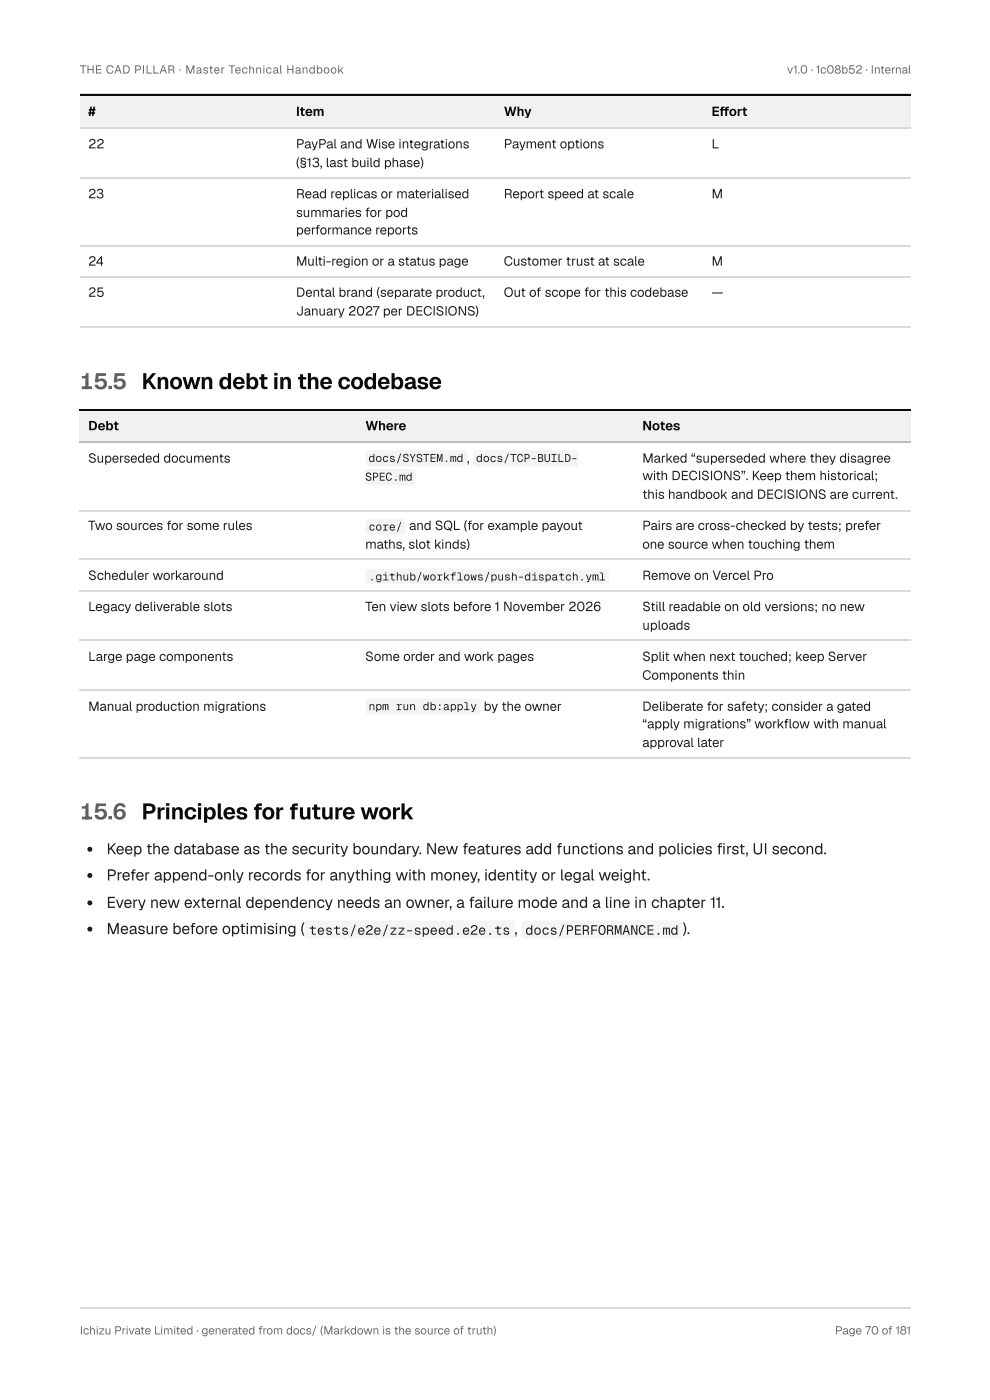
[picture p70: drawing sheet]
<svg xmlns="http://www.w3.org/2000/svg" width="210mm" height="297mm" viewBox="0 0 210 297" stroke-linecap="round" stroke-linejoin="round" font-family="sans-serif">
<defs><g id="words">
<g font-size="4.8" fill="#5c5c5c">
<text x="16.9" y="82.5">15.5 Known debt in the codebase</text>
<text x="16.9" y="173.8">15.6 Principles for future work</text>
</g>
<g font-size="3.3" fill="#1f1f1f">
<text x="22.6" y="181.2">Keep the database as the security boundary. New features add functions and policies frst, UI second.</text>
<text x="151.9" y="181.2">i</text>
<text x="22.6" y="186.8">Prefer append-only records for anything with money, identity or legal weight.</text>
<text x="22.6" y="192.6">Every new external dependency needs an owner, a failure mode and a line in chapter 11.</text>
<text x="22.6" y="198.2">Measure before optimising (</text>
<text x="109.1" y="198.2">,</text>
<text x="144.7" y="198.2">)</text>
<text x="145.6" y="198.2">.</text>
</g>
<g font-size="2.8" fill="#0a0a0a">
<text x="18.7" y="24.6">#</text>
<text x="62.7" y="24.6">Item</text>
<text x="106.8" y="24.6">Why</text>
<text x="150.9" y="24.6">Efort</text>
<text x="152.5" y="24.6">f</text>
<text x="18.7" y="91.3">Debt</text>
<text x="77.4" y="91.3">Where</text>
<text x="136.2" y="91.3">Notes</text>
</g>
<g font-size="2.8" fill="#1f1f1f">
<text x="18.7" y="31.5">22</text>
<text x="62.7" y="31.5">PayPal and Wise integrations</text>
<text x="62.7" y="35.5">(§13, last build phase)</text>
<text x="106.8" y="31.5">Payment options</text>
<text x="150.9" y="31.5">L</text>
<text x="18.7" y="42.1">23</text>
<text x="62.7" y="42.1">Read replicas or materialised</text>
<text x="62.7" y="46">summaries for pod</text>
<text x="106.8" y="42.1">Report speed at scale</text>
<text x="150.9" y="42.1">M</text>
<text x="62.7" y="49.7">performance reports</text>
<text x="18.7" y="56.4">24</text>
<text x="62.7" y="56.4">Multi-region or a status page</text>
<text x="106.8" y="56.4">Customer trust at scale</text>
<text x="150.9" y="56.4">M</text>
<text x="18.7" y="63">25</text>
<text x="62.7" y="63">Dental brand (separate product,</text>
<text x="106.8" y="63">Out of scope for this codebase</text>
<text x="150.9" y="63">—</text>
<text x="62.7" y="66.9">January 2027 per DECISIONS)</text>
<text x="18.7" y="98.2">Superseded documents</text>
<text x="99" y="98.2">,</text>
<text x="136.2" y="98.2">Marked “superseded where they disagree</text>
<text x="136.2" y="101.9">with DECISIONS”. Keep them historical;</text>
<text x="136.2" y="105.8">this handbook and DECISIONS are current.</text>
<text x="18.7" y="112.4">Two sources for some rules</text>
<text x="86.7" y="112.4">and SQL (for example payout</text>
<text x="136.2" y="112.4">Pairs are cross-checked by tests; prefer</text>
<text x="77.4" y="116.4">maths, slot kinds)</text>
<text x="136.2" y="116.4">one source when touching them</text>
<text x="18.7" y="123">Scheduler workaround</text>
<text x="136.2" y="123">Remove on Vercel Pro</text>
<text x="18.7" y="129.6">Legacy deliverable slots</text>
<text x="77.4" y="129.6">Ten view slots before 1 November 2026</text>
<text x="136.2" y="129.6">Still readable on old versions; no new</text>
<text x="136.2" y="133.6">uploads</text>
<text x="18.7" y="140.2">Large page components</text>
<text x="77.4" y="140.2">Some order and work pages</text>
<text x="136.2" y="140.2">Split when next touched; keep Server</text>
<text x="136.2" y="144.2">Components thin</text>
<text x="18.7" y="150.8">Manual production migrations</text>
<text x="102.5" y="150.8">by the owner</text>
<text x="136.2" y="150.8">Deliberate for safety; consider a gated</text>
<text x="136.2" y="154.5">“apply migrations” workfow with manual</text>
<text x="166.1" y="154.5">l</text>
<text x="136.2" y="158.5">approval later</text>
<text x="65.5" y="198.3">tests/e2e/zz-speed.e2e.ts</text>
<text x="111.4" y="198.3">docs/PERFORMANCE.md</text>
</g>
<g font-size="2.5" fill="#6b6b6b">
<text x="16.9" y="15.6">THE CAD PILLAR · Master Technical Handbook</text>
<text x="166.8" y="15.6">v1.0 · 1c08b52 · Internal</text>
<text x="16.9" y="283.1">Ichizu Private Limited · generated from docs/ (Markdown is the source of truth)</text>
<text x="177" y="283.1">Page 70 of 181</text>
</g>
<g font-size="2.4" fill="#1f1f1f">
<text x="77.4" y="102">SPEC.md</text>
<text x="78.1" y="98">docs/SYSTEM.md</text>
<text x="100.9" y="98">docs/TCP-BUILD-</text>
<text x="78.1" y="112.6">core/</text>
<text x="78.1" y="123.1">.github/workflows/push-dispatch.yml</text>
<text x="78.1" y="150.7">npm run db:apply</text>
</g>
</g></defs>
<path d="M16.9 20h176.2M16.9 277.4h176.2" fill="none" stroke="#d9d9d9" stroke-width=".26"/>
<g fill="#f1f1f1">
<path d="M16.9 20.4h44.2v6.9h-44.2z"/>
<path d="M61.1 20.4h43.9v6.9h-43.9z"/>
<path d="M105 20.4h44.2v6.9h-44.2z"/>
<path d="M149.2 20.4h43.8v6.9h-43.8z"/>
</g>
<path d="M16.9 20.2h176.1" fill="none" stroke="#0a0a0a" stroke-width=".26"/>
<path d="M16.9 27.1h176.1" fill="none" stroke="#bdbdbd" stroke-width=".26"/>
<path d="M16.9 27.1h176.1M16.9 37.7h176.1M16.9 52.3h176.1M16.9 58.9h176.1M16.9 69.5h176.1" fill="none" stroke="#d9d9d9" stroke-width=".26"/>
<g fill="#f1f1f1">
<path d="M16.9 86.8h58.8v7.1h-58.8z"/>
<path d="M75.7 86.8h58.7v7.1h-58.7z"/>
<path d="M134.4 86.8h58.6v7.1h-58.6z"/>
</g>
<path d="M16.9 86.9h176.1" fill="none" stroke="#0a0a0a" stroke-width=".26"/>
<path d="M16.9 93.8h176.1" fill="none" stroke="#bdbdbd" stroke-width=".26"/>
<path d="M16.9 108.3h176.1M16.9 118.7h176.1M16.9 125.3h176.1M16.9 135.9h176.1M16.9 146.4h176.1M16.9 160.7h176.1" fill="none" stroke="#d9d9d9" stroke-width=".26"/>
<g fill="#f4f4f4">
<path d="M77.8 95.7l.5-.2h19.9a.79 .79 0 0 1 .8 .8v1.9a.8 .8 0 0 1-.8 .8h-19.9a.8 .8 0 0 1-.8-.8v-1.9z"/>
<path d="M100.5 95.7l.6-.2h21.4v3.5h-21.4a.8 .8 0 0 1-.8-.8v-1.9z"/>
<path d="M77.5 99.5h9.8a.79 .79 0 0 1 .8 .8v1.8a.8 .8 0 0 1-.8 .8h-9.8z"/>
<path d="M77.8 110.3l.5-.2h6.9a.79 .79 0 0 1 .8 .8v1.8a.8 .8 0 0 1-.8 .8h-6.9a.8 .8 0 0 1-.8-.8v-1.8z"/>
<path d="M77.8 120.9l.5-.3h50a.79 .79 0 0 1 .8 .8v1.6a.8 .8 0 0 1-.8 .8h-50a.8 .8 0 0 1-.8-.8v-1.7z"/>
<path d="M77.8 148.4l.5-.2h22.8a.79 .79 0 0 1 .8 .8v1.8a.8 .8 0 0 1-.8 .8h-22.8a.8 .8 0 0 1-.8-.8v-2z"/>
</g>
<g fill="#1f1f1f">
<circle cx="19.1" cy="180.2" r=".53"/>
<circle cx="19.1" cy="185.7" r=".53"/>
<circle cx="19.1" cy="191.6" r=".53"/>
<circle cx="19" cy="197.1" r=".53"/>
</g>
<g fill="#f4f4f4">
<path d="M64.8 195.5l.6-.2h42.8a.79 .79 0 0 1 .8 .8v2.3a.8 .8 0 0 1-.8 .8h-42.8a.8 .8 0 0 1-.8-.8v-2.3z"/>
<path d="M110.8 195.5l.6-.2h32.5a.79 .79 0 0 1 .8 .8v2.3a.8 .8 0 0 1-.8 .8h-32.5a.8 .8 0 0 1-.8-.8v-2.3z"/>
</g>
<use href="#words"/>
</svg>
